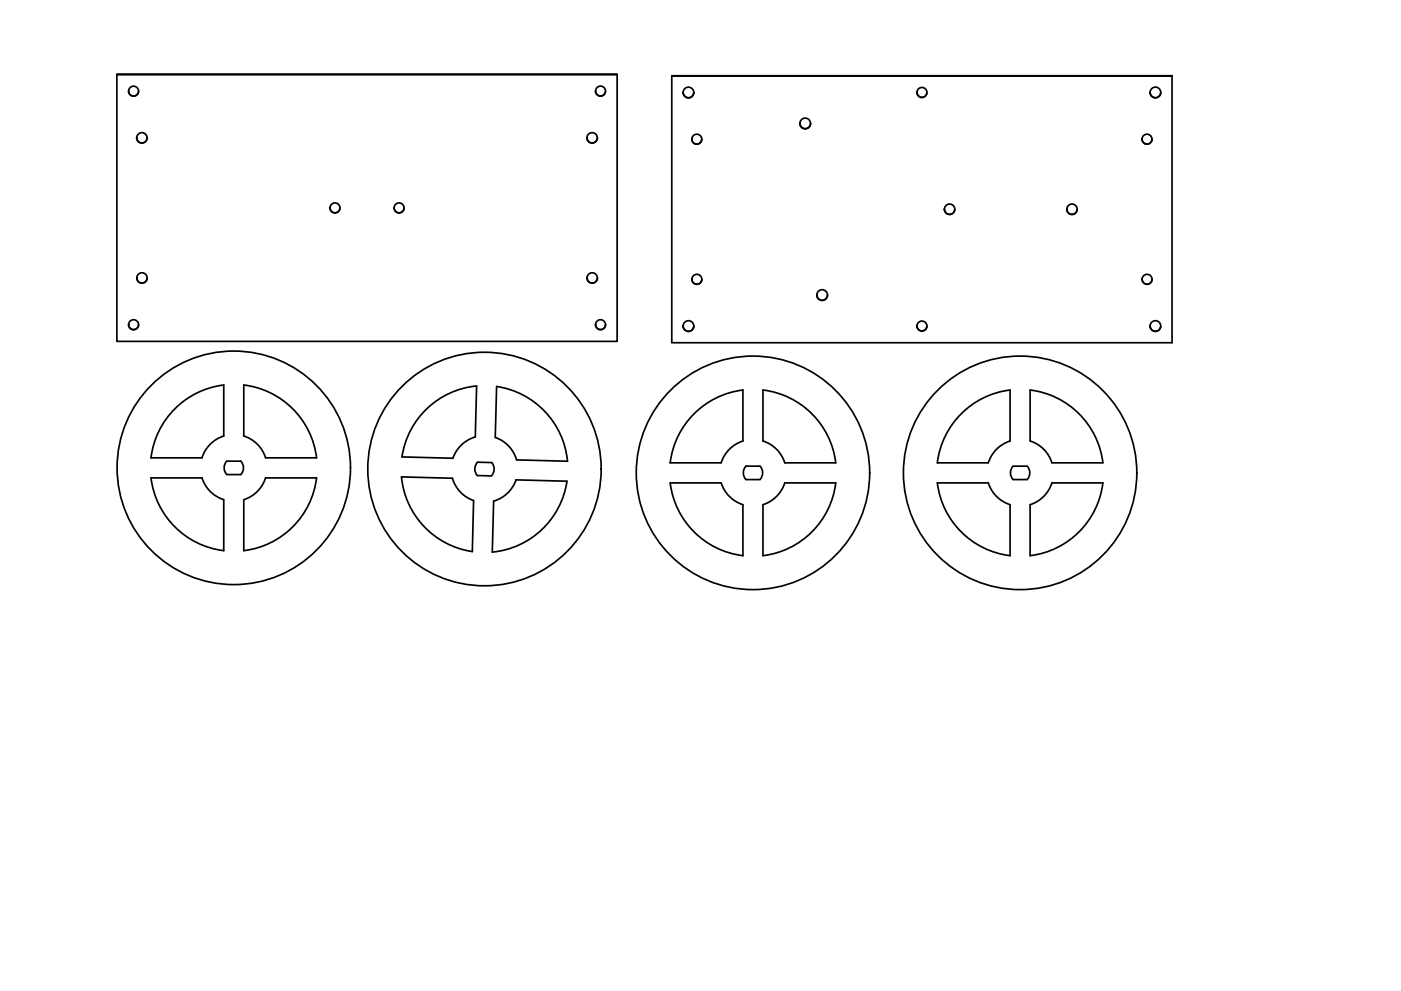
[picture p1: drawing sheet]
<svg xmlns="http://www.w3.org/2000/svg" width="420mm" height="297mm" viewBox="0 0 420 297" stroke-linecap="round" stroke-linejoin="round" font-family="sans-serif">
<!-- layer: Visible -->
<g fill="none" stroke="#000" stroke-width=".51">
<path d="M35.1 22.3h150zM35.1 22.3v80h150v-80M38.6 27.3a1.49 1.49 0 0 0 1.5 1.5 1.49 1.49 0 0 0 1.5-1.5M178.6 27.3a1.49 1.49 0 0 0 1.5 1.5 1.49 1.49 0 0 0 1.5-1.5M201.5 22.7h150h-150v80h150v-80M204.9 27.7a1.6 1.6 0 0 0 1.6 1.6 1.6 1.6 0 0 0 1.6-1.6M239.9 37a1.6 1.6 0 0 0 1.6 1.6 1.6 1.6 0 0 0 1.6-1.6M275 27.7a1.49 1.49 0 0 0 1.5 1.5 1.49 1.49 0 0 0 1.5-1.5M344.9 27.7a1.6 1.6 0 0 0 1.6 1.6 1.6 1.6 0 0 0 1.6-1.6M41 41.3a1.56 1.56 0 0 0 1.6 1.6 1.56 1.56 0 0 0 1.5-1.6M176 41.3a1.56 1.56 0 0 0 1.6 1.6 1.56 1.56 0 0 0 1.5-1.6M207.5 41.7a1.49 1.49 0 0 0 1.5 1.5 1.49 1.49 0 0 0 1.5-1.5"/>
<path d="M342.5 41.7a1.49 1.49 0 0 0 1.5 1.5 1.49 1.49 0 0 0 1.5-1.5M99 62.3a1.49 1.49 0 0 0 1.5 1.5 1.49 1.49 0 0 0 1.5-1.5M118.2 62.3a1.49 1.49 0 0 0 1.5 1.5 1.49 1.49 0 0 0 1.5-1.5M283.2 62.7a1.56 1.56 0 0 0 1.6 1.6 1.56 1.56 0 0 0 1.5-1.6M319.9 62.7a1.56 1.56 0 0 0 1.6 1.6 1.56 1.56 0 0 0 1.5-1.6M38.6 97.3a1.49 1.49 0 0 0 1.5 1.5 1.49 1.49 0 0 0 1.5-1.5M41 83.3a1.56 1.56 0 0 0 1.6 1.6 1.56 1.56 0 0 0 1.5-1.6M176 83.3a1.56 1.56 0 0 0 1.6 1.6 1.56 1.56 0 0 0 1.6-1.6M178.6 97.3a1.49 1.49 0 0 0 1.5 1.5 1.49 1.49 0 0 0 1.5-1.5M204.9 97.7a1.6 1.6 0 0 0 1.6 1.6 1.6 1.6 0 0 0 1.6-1.6M207.5 83.7a1.49 1.49 0 0 0 1.5 1.5 1.49 1.49 0 0 0 1.5-1.5M245 88.4a1.6 1.6 0 0 0 1.6 1.6 1.6 1.6 0 0 0 1.6-1.6"/>
<path d="M275 97.7a1.49 1.49 0 0 0 1.5 1.5 1.49 1.49 0 0 0 1.5-1.5M342.5 83.7a1.49 1.49 0 0 0 1.5 1.5 1.49 1.49 0 0 0 1.5-1.5M344.9 97.7a1.6 1.6 0 0 0 1.6 1.6 1.6 1.6 0 0 0 1.6-1.6M73.1 115.4a25 25 0 0 1 21.8 21.8h-15.2a10 10 0 0 0-6.6-6.5zM142.9 115.7l-.4 15.3a10 10 0 0 0-6.7 6.3l-15.3-.3M142.9 115.7a25 25 0 0 0-22.3 21.2M148.9 115.9l-.4 15.2a10 10 0 0 1 6.4 6.7M148.9 115.8a25 25 0 0 1 21.3 22.4l-15.3-.4M228.8 116.9a25 25 0 0 1 21.8 21.8h-15.2a10 10 0 0 0-6.6-6.5zM308.9 116.9v15.3a10 10 0 0 1 6.6 6.5h15.3M308.9 116.9a25 25 0 0 1 21.9 21.8M52.4 122.5a25 25 0 0 1 14.7-7.1v15.3a10.1 10.1 0 0 0-6.5 6.5h-15.3a25 25 0 0 1 7.1-14.7z"/>
<path d="M68 138.2h4.2a2.9 2.9 0 0 1 0 4h-4.2a2.91 2.91 0 0 1 0-4zM143.2 138.5a2.91 2.91 0 0 0-.1 4l4.2 .1a2.9 2.9 0 0 0 .2-4l-4.3-.1M216.3 138.7a10 10 0 0 1 6.5-6.5v-15.3a25 25 0 0 0-21.8 21.8h15.3M223.7 139.7h4.2a2.9 2.9 0 0 1 0 4h-4.2a2.91 2.91 0 0 1 0-4zM288.2 124a25 25 0 0 1 14.7-7.1v15.3a10.1 10.1 0 0 0-6.5 6.5h-15.3a25 25 0 0 1 7.1-14.7zM308 139.7h-4.2a2.91 2.91 0 0 0 0 4h4.2M308 139.7a2.91 2.91 0 0 1 0 4M45.3 143.2h15.3M45.3 143.2a25 25 0 0 0 21.8 21.9M60.6 143.2a10 10 0 0 0 6.5 6.6v15.3M79.7 143.2h15.2M79.7 143.2a10 10 0 0 1-6.6 6.6v15.3"/>
<path d="M94.9 143.2a25 25 0 0 1-21.8 21.9M120.4 142.9l15.3 .4a10 10 0 0 0 6.3 6.7M120.4 142.9a25 25 0 0 0 21.2 22.4l.4-15.2M148 150.2a10 10 0 0 0 6.7-6.4l15.3 .4a25 25 0 0 1-22.4 21.3zM201 144.7h15.3M201 144.7a25 25 0 0 0 21.8 21.9M216.3 144.7a10 10 0 0 0 6.5 6.6v15.3M235.4 144.7h15.2M235.4 144.7a10.1 10.1 0 0 1-6.6 6.6v15.3a25 25 0 0 0 21.8-21.9M281.1 144.7h15.3M281.1 144.7a25 25 0 0 0 21.8 21.9M296.4 144.7a10 10 0 0 0 6.5 6.6v15.3"/>
<path d="M315.5 144.7h15.3M315.5 144.7a10.1 10.1 0 0 1-6.6 6.6v15.3a25 25 0 0 0 21.9-21.9"/>
<circle cx="40.1" cy="27.3" r="1.49"/>
<circle cx="180.1" cy="27.3" r="1.49"/>
<circle cx="206.5" cy="27.7" r="1.6"/>
<circle cx="241.5" cy="37" r="1.6"/>
<circle cx="276.5" cy="27.7" r="1.49"/>
<circle cx="346.5" cy="27.7" r="1.6"/>
<circle cx="42.6" cy="41.3" r="1.56"/>
<circle cx="177.6" cy="41.3" r="1.56"/>
<circle cx="209" cy="41.7" r="1.49"/>
<circle cx="344" cy="41.7" r="1.49"/>
<circle cx="100.5" cy="62.3" r="1.49"/>
<circle cx="119.7" cy="62.3" r="1.49"/>
<circle cx="284.8" cy="62.7" r="1.56"/>
<circle cx="321.5" cy="62.7" r="1.56"/>
<circle cx="40.1" cy="97.3" r="1.49"/>
<circle cx="42.6" cy="83.3" r="1.56"/>
<circle cx="177.6" cy="83.3" r="1.56"/>
<circle cx="180.1" cy="97.3" r="1.49"/>
<circle cx="206.5" cy="97.7" r="1.6"/>
<circle cx="209" cy="83.7" r="1.49"/>
<circle cx="246.6" cy="88.4" r="1.6"/>
<circle cx="276.5" cy="97.7" r="1.49"/>
<circle cx="344" cy="83.7" r="1.49"/>
<circle cx="346.5" cy="97.7" r="1.6"/>
<circle cx="70.1" cy="140.2" r="35"/>
<circle cx="145.3" cy="140.6" r="35"/>
<circle cx="225.8" cy="141.7" r="35"/>
<circle cx="305.9" cy="141.7" r="35"/>
</g>
</svg>
